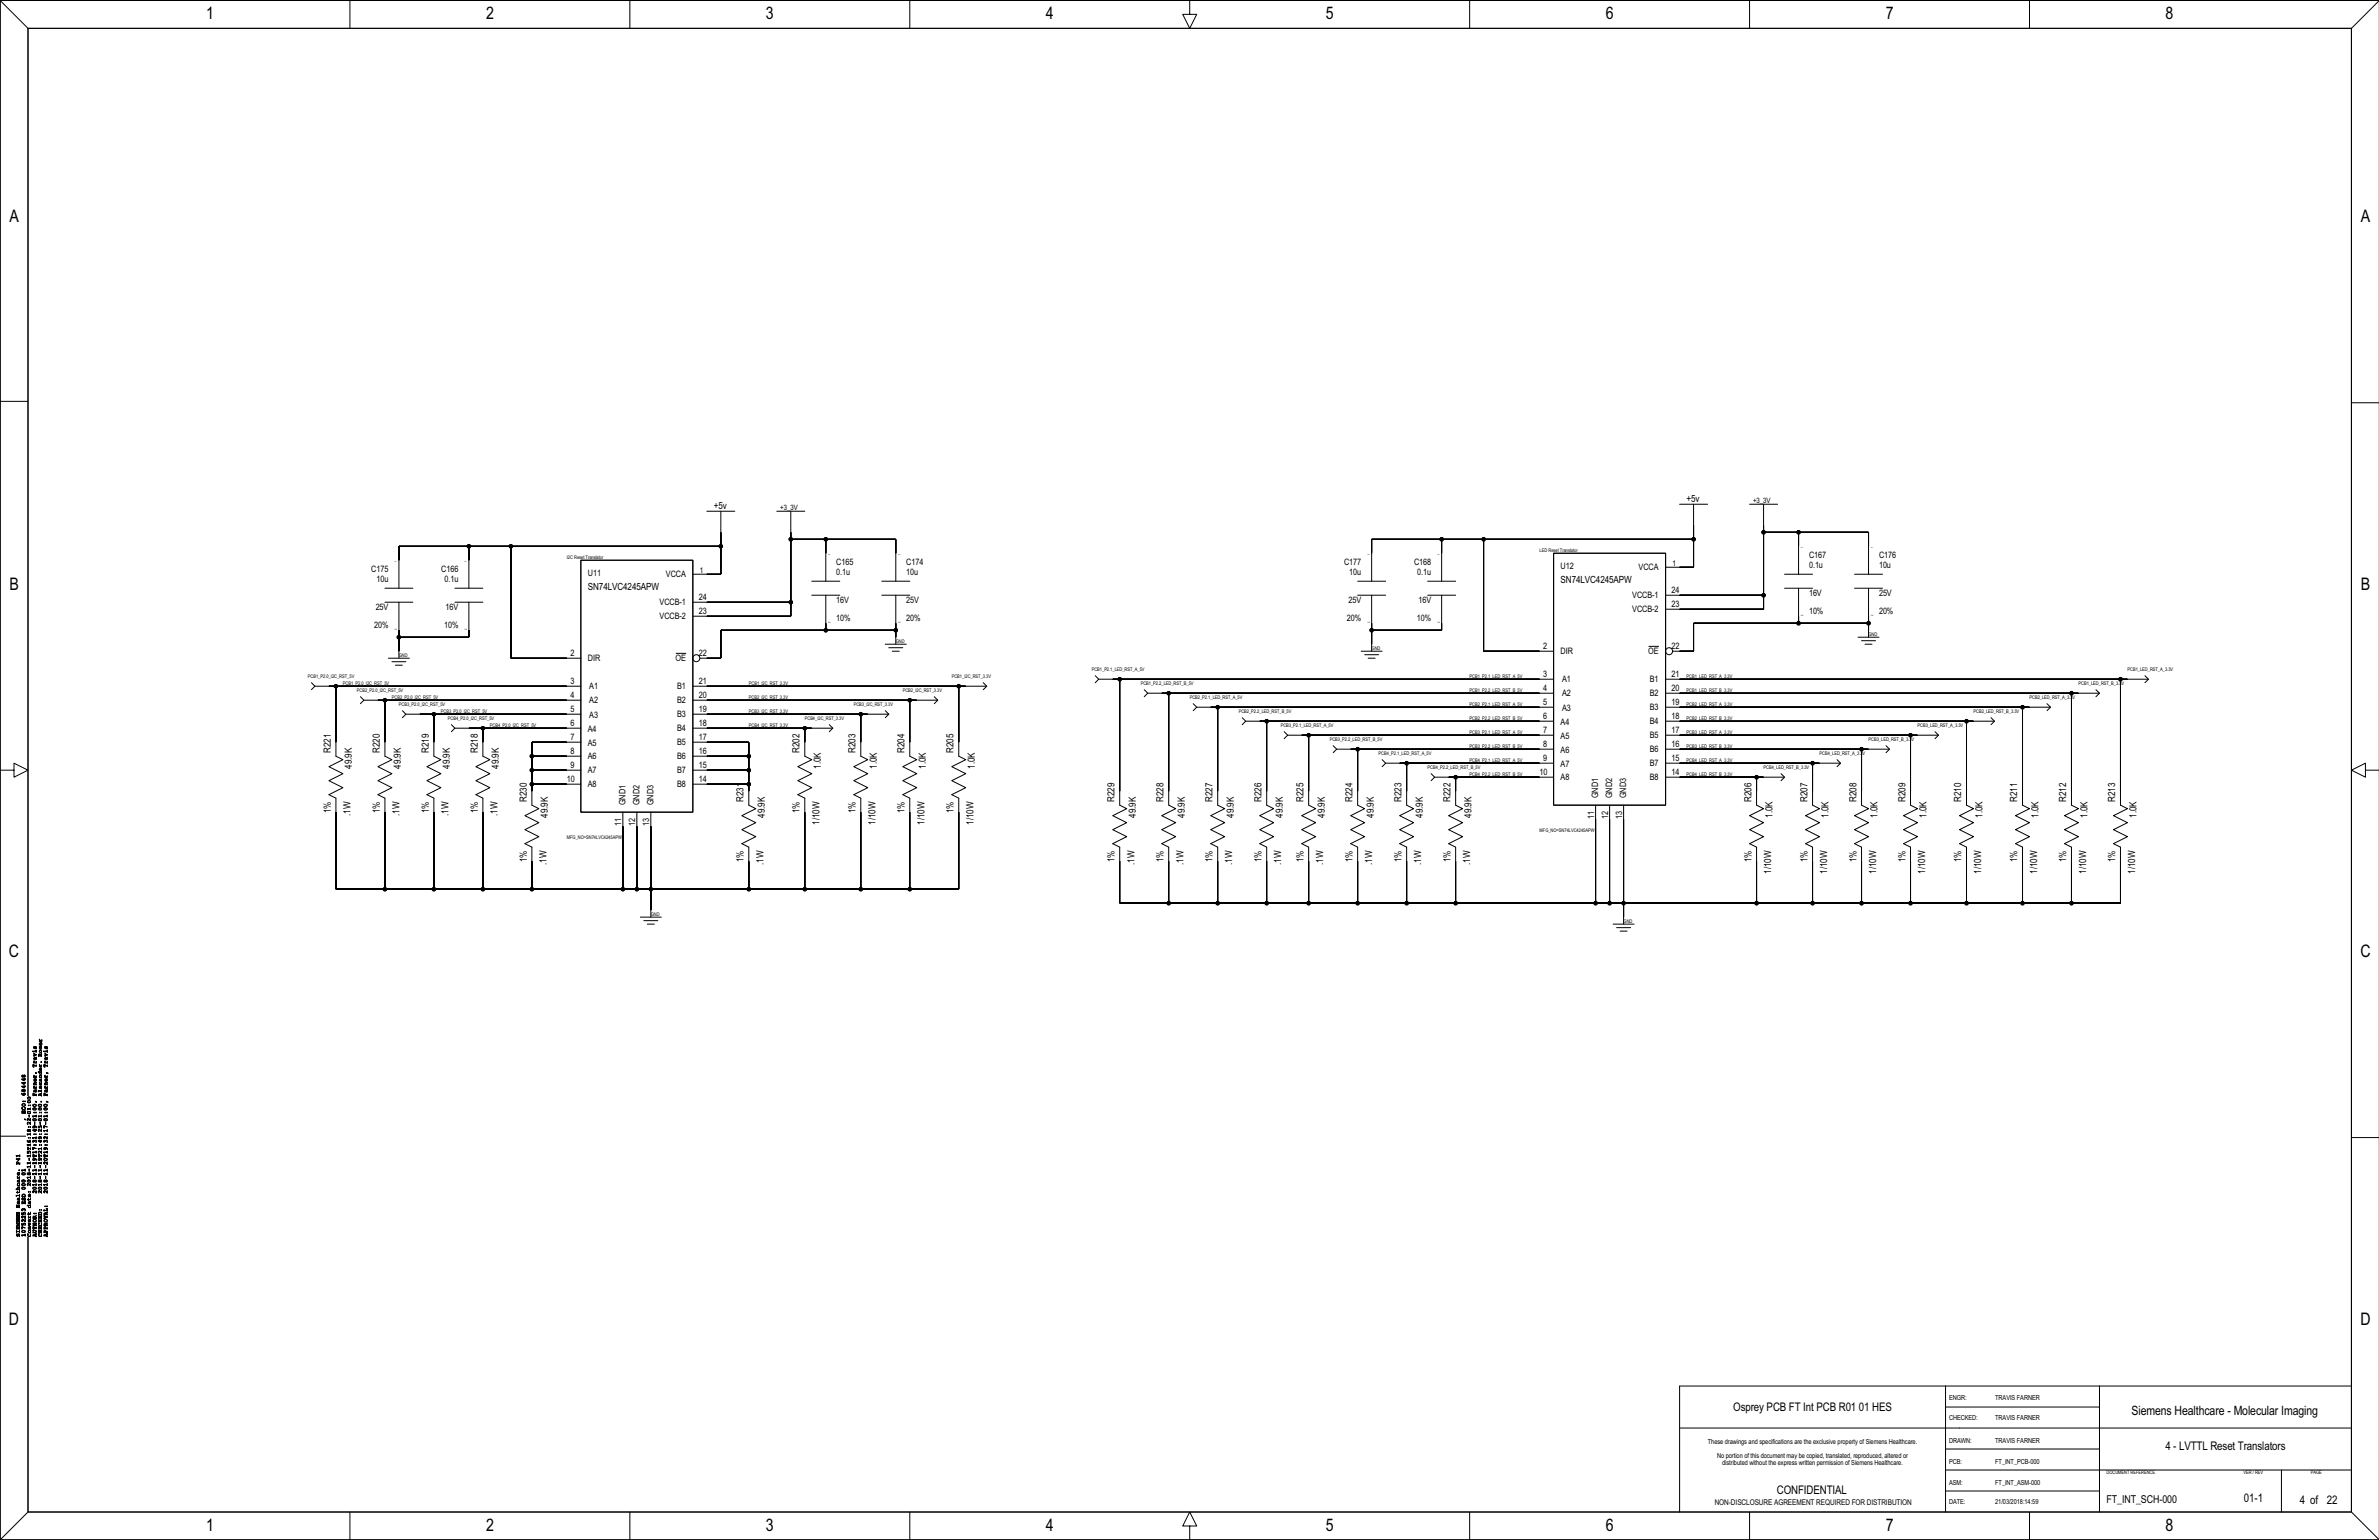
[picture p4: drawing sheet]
<svg xmlns="http://www.w3.org/2000/svg" width="863mm" height="559mm" viewBox="0 0 863 559" stroke-linecap="round" stroke-linejoin="round" font-family="sans-serif">
<defs><g id="words">
<g font-size="6.3">
<text x="74.8" y="7.1">1</text>
<text x="176.4" y="7.1">2</text>
<text x="277.9" y="7.1">3</text>
<text x="379.5" y="7.1">4</text>
<text x="481.1" y="7.1">5</text>
<text x="582.7" y="7.1">6</text>
<text x="684.2" y="7.1">7</text>
<text x="785.8" y="7.1">8</text>
<text x="3.4" y="80.7">A</text>
<text x="856.6" y="80.7">A</text>
<text x="3.4" y="214">B</text>
<text x="856.6" y="214">B</text>
<text x="3.3" y="347.3">C</text>
<text x="856.5" y="347.3">C</text>
<text x="3.3" y="480.7">D</text>
<text x="856.5" y="480.7">D</text>
<text x="74.8" y="555.6">1</text>
<text x="176.4" y="555.6">2</text>
<text x="277.9" y="555.6">3</text>
<text x="379.5" y="555.6">4</text>
<text x="481.1" y="555.6">5</text>
<text x="582.7" y="555.6">6</text>
<text x="684.2" y="555.6">7</text>
<text x="785.8" y="555.6">8</text>
</g>
<text font-size="4.7" x="773.5" y="513.6">Siemens Healthcare - Molecular Imaging</text>
<g font-size="4.3">
<text x="628.9" y="511.8">Osprey PCB FT Int PCB R01 01 HES</text>
<text x="785.7" y="526.3">4 - LVTTL Reset Translators</text>
<text x="644.8" y="542">CONFIDENTIAL</text>
<text x="814.2" y="545.2">01-1</text>
<text x="834.6" y="545.7">4 of</text>
<text x="844.4" y="545.7">22</text>
</g>
<text font-size="3.9" x="764.4" y="545.2">FT_INT_SCH-000</text>
<g font-size="3.6">
<text x="259" y="184.7">+5v</text>
<text x="612" y="182.2">+5v</text>
<text x="213.3" y="214.1">SN74LVC4245APW</text>
<text x="566.3" y="211.5">SN74LVC4245APW</text>
<text x="120" y="273.1" transform="rotate(-90 120 273.1)">R221</text>
<text x="137.8" y="273.1" transform="rotate(-90 137.8 273.1)">R220</text>
<text x="155.6" y="273.1" transform="rotate(-90 155.6 273.1)">R219</text>
<text x="173.3" y="273.1" transform="rotate(-90 173.3 273.1)">R218</text>
<text x="290.1" y="273.1" transform="rotate(-90 290.1 273.1)">R202</text>
<text x="310.5" y="273.1" transform="rotate(-90 310.5 273.1)">R203</text>
<text x="328.2" y="273.1" transform="rotate(-90 328.2 273.1)">R204</text>
<text x="346" y="273.1" transform="rotate(-90 346 273.1)">R205</text>
<text x="127.7" y="279" transform="rotate(-90 127.7 279)">49.9K</text>
<text x="145.5" y="279" transform="rotate(-90 145.5 279)">49.9K</text>
<text x="163.3" y="279" transform="rotate(-90 163.3 279)">49.9K</text>
<text x="181" y="279" transform="rotate(-90 181 279)">49.9K</text>
<text x="297.8" y="279" transform="rotate(-90 297.8 279)">1.0K</text>
<text x="318.2" y="279" transform="rotate(-90 318.2 279)">1.0K</text>
<text x="335.9" y="279" transform="rotate(-90 335.9 279)">1.0K</text>
<text x="353.7" y="279" transform="rotate(-90 353.7 279)">1.0K</text>
<text x="191.1" y="290.9" transform="rotate(-90 191.1 290.9)">R230</text>
<text x="269.8" y="290.9" transform="rotate(-90 269.8 290.9)">R231</text>
<text x="404.4" y="290.9" transform="rotate(-90 404.4 290.9)">R229</text>
<text x="422.2" y="290.9" transform="rotate(-90 422.2 290.9)">R228</text>
<text x="440" y="290.9" transform="rotate(-90 440 290.9)">R227</text>
<text x="457.8" y="290.9" transform="rotate(-90 457.8 290.9)">R226</text>
<text x="473" y="290.9" transform="rotate(-90 473 290.9)">R225</text>
<text x="490.8" y="290.9" transform="rotate(-90 490.8 290.9)">R224</text>
<text x="508.5" y="290.9" transform="rotate(-90 508.5 290.9)">R223</text>
<text x="526.3" y="290.9" transform="rotate(-90 526.3 290.9)">R222</text>
<text x="635.5" y="290.9" transform="rotate(-90 635.5 290.9)">R206</text>
<text x="655.8" y="290.9" transform="rotate(-90 655.8 290.9)">R207</text>
<text x="673.6" y="290.9" transform="rotate(-90 673.6 290.9)">R208</text>
<text x="691.4" y="290.9" transform="rotate(-90 691.4 290.9)">R209</text>
<text x="711.7" y="290.9" transform="rotate(-90 711.7 290.9)">R210</text>
<text x="732" y="290.9" transform="rotate(-90 732 290.9)">R211</text>
<text x="749.8" y="290.9" transform="rotate(-90 749.8 290.9)">R212</text>
<text x="767.6" y="290.9" transform="rotate(-90 767.6 290.9)">R213</text>
<text x="120" y="295.1" transform="rotate(-90 120 295.1)">1%</text>
<text x="127.2" y="296" transform="rotate(-90 127.2 296)">.1W</text>
<text x="137.8" y="295.1" transform="rotate(-90 137.8 295.1)">1%</text>
<text x="145" y="296" transform="rotate(-90 145 296)">.1W</text>
<text x="155.6" y="295.1" transform="rotate(-90 155.6 295.1)">1%</text>
<text x="162.7" y="296" transform="rotate(-90 162.7 296)">.1W</text>
<text x="173.3" y="295.1" transform="rotate(-90 173.3 295.1)">1%</text>
<text x="180.5" y="296" transform="rotate(-90 180.5 296)">.1W</text>
<text x="198.8" y="296.7" transform="rotate(-90 198.8 296.7)">49.9K</text>
<text x="277.5" y="296.7" transform="rotate(-90 277.5 296.7)">49.9K</text>
<text x="290.1" y="295.1" transform="rotate(-90 290.1 295.1)">1%</text>
<text x="297.3" y="299.2" transform="rotate(-90 297.3 299.2)">1/10W</text>
<text x="310.5" y="295.1" transform="rotate(-90 310.5 295.1)">1%</text>
<text x="317.7" y="299.2" transform="rotate(-90 317.7 299.2)">1/10W</text>
<text x="328.2" y="295.1" transform="rotate(-90 328.2 295.1)">1%</text>
<text x="335.4" y="299.2" transform="rotate(-90 335.4 299.2)">1/10W</text>
<text x="346" y="295.1" transform="rotate(-90 346 295.1)">1%</text>
<text x="353.2" y="299.2" transform="rotate(-90 353.2 299.2)">1/10W</text>
<text x="412.1" y="296.7" transform="rotate(-90 412.1 296.7)">49.9K</text>
<text x="429.9" y="296.7" transform="rotate(-90 429.9 296.7)">49.9K</text>
<text x="447.7" y="296.7" transform="rotate(-90 447.7 296.7)">49.9K</text>
<text x="465.4" y="296.7" transform="rotate(-90 465.4 296.7)">49.9K</text>
<text x="480.7" y="296.7" transform="rotate(-90 480.7 296.7)">49.9K</text>
<text x="498.5" y="296.7" transform="rotate(-90 498.5 296.7)">49.9K</text>
<text x="516.2" y="296.7" transform="rotate(-90 516.2 296.7)">49.9K</text>
<text x="534" y="296.7" transform="rotate(-90 534 296.7)">49.9K</text>
<text x="643.2" y="296.7" transform="rotate(-90 643.2 296.7)">1.0K</text>
<text x="663.5" y="296.7" transform="rotate(-90 663.5 296.7)">1.0K</text>
<text x="681.3" y="296.7" transform="rotate(-90 681.3 296.7)">1.0K</text>
<text x="699.1" y="296.7" transform="rotate(-90 699.1 296.7)">1.0K</text>
<text x="719.4" y="296.7" transform="rotate(-90 719.4 296.7)">1.0K</text>
<text x="739.7" y="296.7" transform="rotate(-90 739.7 296.7)">1.0K</text>
<text x="757.5" y="296.7" transform="rotate(-90 757.5 296.7)">1.0K</text>
<text x="775.3" y="296.7" transform="rotate(-90 775.3 296.7)">1.0K</text>
<text x="191.1" y="312.8" transform="rotate(-90 191.1 312.8)">1%</text>
<text x="198.3" y="313.8" transform="rotate(-90 198.3 313.8)">.1W</text>
<text x="269.8" y="312.8" transform="rotate(-90 269.8 312.8)">1%</text>
<text x="277" y="313.8" transform="rotate(-90 277 313.8)">.1W</text>
<text x="404.4" y="312.8" transform="rotate(-90 404.4 312.8)">1%</text>
<text x="411.6" y="313.8" transform="rotate(-90 411.6 313.8)">.1W</text>
<text x="422.2" y="312.8" transform="rotate(-90 422.2 312.8)">1%</text>
<text x="429.4" y="313.8" transform="rotate(-90 429.4 313.8)">.1W</text>
<text x="440" y="312.8" transform="rotate(-90 440 312.8)">1%</text>
<text x="447.2" y="313.8" transform="rotate(-90 447.2 313.8)">.1W</text>
<text x="457.8" y="312.8" transform="rotate(-90 457.8 312.8)">1%</text>
<text x="464.9" y="313.8" transform="rotate(-90 464.9 313.8)">.1W</text>
<text x="473" y="312.8" transform="rotate(-90 473 312.8)">1%</text>
<text x="480.2" y="313.8" transform="rotate(-90 480.2 313.8)">.1W</text>
<text x="490.8" y="312.8" transform="rotate(-90 490.8 312.8)">1%</text>
<text x="497.9" y="313.8" transform="rotate(-90 497.9 313.8)">.1W</text>
<text x="508.5" y="312.8" transform="rotate(-90 508.5 312.8)">1%</text>
<text x="515.7" y="313.8" transform="rotate(-90 515.7 313.8)">.1W</text>
<text x="526.3" y="312.8" transform="rotate(-90 526.3 312.8)">1%</text>
<text x="533.5" y="313.8" transform="rotate(-90 533.5 313.8)">.1W</text>
<text x="635.5" y="312.8" transform="rotate(-90 635.5 312.8)">1%</text>
<text x="642.7" y="317" transform="rotate(-90 642.7 317)">1/10W</text>
<text x="655.8" y="312.8" transform="rotate(-90 655.8 312.8)">1%</text>
<text x="663" y="317" transform="rotate(-90 663 317)">1/10W</text>
<text x="673.6" y="312.8" transform="rotate(-90 673.6 312.8)">1%</text>
<text x="680.8" y="317" transform="rotate(-90 680.8 317)">1/10W</text>
<text x="691.4" y="312.8" transform="rotate(-90 691.4 312.8)">1%</text>
<text x="698.6" y="317" transform="rotate(-90 698.6 317)">1/10W</text>
<text x="711.7" y="312.8" transform="rotate(-90 711.7 312.8)">1%</text>
<text x="718.9" y="317" transform="rotate(-90 718.9 317)">1/10W</text>
<text x="732" y="312.8" transform="rotate(-90 732 312.8)">1%</text>
<text x="739.2" y="317" transform="rotate(-90 739.2 317)">1/10W</text>
<text x="749.8" y="312.8" transform="rotate(-90 749.8 312.8)">1%</text>
<text x="757" y="317" transform="rotate(-90 757 317)">1/10W</text>
<text x="767.6" y="312.8" transform="rotate(-90 767.6 312.8)">1%</text>
<text x="774.7" y="317" transform="rotate(-90 774.7 317)">1/10W</text>
</g>
<g font-size="3.2">
<text x="656.4" y="202.6">C167</text>
<text x="681.8" y="202.6">C176</text>
<text x="134.7" y="207.7">C175</text>
<text x="160.1" y="207.7">C166</text>
<text x="213.3" y="208.9">U11</text>
<text x="241.6" y="209.3">VCCA</text>
<text x="303.5" y="208.7">0.1u</text>
<text x="303.5" y="205.1">C165</text>
<text x="328.9" y="205.1">C174</text>
<text x="328.9" y="208.7">10u</text>
<text x="487.7" y="205.1">C177</text>
<text x="489.6" y="208.7">10u</text>
<text x="513.1" y="205.1">C168</text>
<text x="514.3" y="208.7">0.1u</text>
<text x="566.3" y="206.4">U12</text>
<text x="594.6" y="206.8">VCCA</text>
<text x="656.4" y="206.1">0.1u</text>
<text x="681.8" y="206.1">10u</text>
<text x="136.6" y="211.2">10u</text>
<text x="161.3" y="211.2">0.1u</text>
<text x="606.6" y="215.3">24</text>
<text x="136.3" y="221.4">25V</text>
<text x="161.7" y="221.4">16V</text>
<text x="239.3" y="219.5">VCCB-1</text>
<text x="253.6" y="217.8">24</text>
<text x="303.5" y="218.8">16V</text>
<text x="328.9" y="218.8">25V</text>
<text x="489.3" y="218.8">25V</text>
<text x="514.7" y="218.8">16V</text>
<text x="592.3" y="216.9">VCCB-1</text>
<text x="606.6" y="220.4">23</text>
<text x="656.4" y="216.3">16V</text>
<text x="681.8" y="216.3">25V</text>
<text x="135.8" y="228">20%</text>
<text x="161.1" y="228">10%</text>
<text x="239.3" y="224.5">VCCB-2</text>
<text x="253.6" y="222.9">23</text>
<text x="303.5" y="225.4">10%</text>
<text x="328.9" y="225.4">20%</text>
<text x="488.7" y="225.4">20%</text>
<text x="514.1" y="225.4">10%</text>
<text x="592.3" y="222">VCCB-2</text>
<text x="656.4" y="222.9">10%</text>
<text x="681.8" y="222.9">20%</text>
<text x="207" y="238.1">2</text>
<text x="213.3" y="239.8">DIR</text>
<text x="245.1" y="239.8">OE</text>
<text x="253.6" y="238.1">22</text>
<text x="559.9" y="235.6">2</text>
<text x="566.3" y="237.2">DIR</text>
<text x="598.1" y="237.2">OE</text>
<text x="606.6" y="235.6">22</text>
<text x="559.9" y="245.8">3</text>
<text x="606.6" y="245.8">21</text>
<text x="207" y="248.3">3</text>
<text x="213.8" y="249.9">A1</text>
<text x="245.7" y="249.9">B1</text>
<text x="253.6" y="248.3">21</text>
<text x="559.9" y="250.8">4</text>
<text x="566.8" y="247.4">A1</text>
<text x="598.7" y="247.4">B1</text>
<text x="606.6" y="250.8">20</text>
<text x="207" y="253.4">4</text>
<text x="213.8" y="255">A2</text>
<text x="245.7" y="255">B2</text>
<text x="253.6" y="253.4">20</text>
<text x="559.9" y="255.9">5</text>
<text x="566.8" y="252.5">A2</text>
<text x="566.8" y="257.8">A3</text>
<text x="598.7" y="252.5">B2</text>
<text x="598.7" y="257.6">B3</text>
<text x="606.6" y="255.9">19</text>
<text x="207" y="263.5">6</text>
<text x="207" y="258.4">5</text>
<text x="213.8" y="260.4">A3</text>
<text x="245.7" y="260.1">B3</text>
<text x="253.6" y="263.5">18</text>
<text x="253.6" y="258.4">19</text>
<text x="559.9" y="261">6</text>
<text x="566.3" y="262.9">A4</text>
<text x="598.7" y="262.6">B4</text>
<text x="606.6" y="261">18</text>
<text x="207" y="268.6">7</text>
<text x="213.3" y="265.4">A4</text>
<text x="245.7" y="265.2">B4</text>
<text x="253.6" y="268.6">17</text>
<text x="559.9" y="266.1">7</text>
<text x="566.3" y="268">A5</text>
<text x="598.7" y="267.7">B5</text>
<text x="606.6" y="266.1">17</text>
<text x="207" y="273.7">8</text>
<text x="213.3" y="270.5">A5</text>
<text x="213.3" y="275.6">A6</text>
<text x="245.7" y="275.3">B6</text>
<text x="245.7" y="270.3">B5</text>
<text x="253.6" y="273.7">16</text>
<text x="559.9" y="271.1">8</text>
<text x="566.3" y="273.1">A6</text>
<text x="598.7" y="272.8">B6</text>
<text x="606.6" y="271.1">16</text>
<text x="207" y="278.8">9</text>
<text x="213.3" y="280.7">A7</text>
<text x="245.7" y="280.4">B7</text>
<text x="253.6" y="278.8">15</text>
<text x="558.7" y="281.3">10</text>
<text x="559.9" y="276.2">9</text>
<text x="566.3" y="278.1">A7</text>
<text x="598.7" y="277.9">B7</text>
<text x="606.6" y="281.3">14</text>
<text x="606.6" y="276.2">15</text>
<text x="205.7" y="283.8">10</text>
<text x="213.3" y="285.5">A8</text>
<text x="245.7" y="285.5">B8</text>
<text x="253.6" y="283.8">14</text>
<text x="566.3" y="283">A8</text>
<text x="598.7" y="283">B8</text>
<text x="227" y="292.2" transform="rotate(-90 227 292.2)">GND1</text>
<text x="232" y="292.2" transform="rotate(-90 232 292.2)">GND2</text>
<text x="237.1" y="292.2" transform="rotate(-90 237.1 292.2)">GND3</text>
<text x="579.9" y="289.6" transform="rotate(-90 579.9 289.6)">GND1</text>
<text x="585" y="289.6" transform="rotate(-90 585 289.6)">GND2</text>
<text x="590.1" y="289.6" transform="rotate(-90 590.1 289.6)">GND3</text>
<text x="225.5" y="299.8" transform="rotate(-90 225.5 299.8)">11</text>
<text x="230.5" y="299.8" transform="rotate(-90 230.5 299.8)">12</text>
<text x="235.6" y="299.8" transform="rotate(-90 235.6 299.8)">13</text>
<text x="578.4" y="297.2" transform="rotate(-90 578.4 297.2)">11</text>
<text x="583.5" y="297.2" transform="rotate(-90 583.5 297.2)">12</text>
<text x="588.6" y="297.2" transform="rotate(-90 588.6 297.2)">13</text>
</g>
<g font-size="2.9">
<text x="253.9" y="207.7">1</text>
<text x="606.9" y="205.2">1</text>
<text x="622.2" y="546.2">NON-DISCLOSURE AGREEMENT REQUIRED FOR DISTRIBUTION</text>
</g>
<g font-size="2.7">
<text x="283.1" y="184.9">+3_3V</text>
<text x="636.1" y="182.4">+3_3V</text>
</g>
<g font-size="2.5">
<text x="707.2" y="508">ENGR:</text>
<text x="724" y="508">TRAVIS FARNER</text>
<text x="707.2" y="515.4">CHECKED:</text>
<text x="724" y="515.4">TRAVIS FARNER</text>
<text x="619.7" y="524">These drawings and specifications are the exclusive property of Siemens Healthcare.</text>
<text x="707.2" y="523.5">DRAWN:</text>
<text x="724" y="523.5">TRAVIS FARNER</text>
<text x="623.1" y="529.1">No portion of this document may be copied, translated, reproduced, altered or</text>
<text x="624.9" y="531.6">distributed without the express written permission of Siemens Healthcare.</text>
<text x="707.2" y="531.1">PCB:</text>
<text x="724" y="531.1">FT_INT_PCB-000</text>
<text x="707.2" y="538.7">ASM:</text>
<text x="724" y="538.7">FT_INT_ASM-000</text>
<text x="707.2" y="545.8">DATE:</text>
<text x="724" y="545.8">21/03/2018:14:59</text>
</g>
<g font-size="1.8">
<text x="205.7" y="202.9">I2C Reset Translator</text>
<text x="558.7" y="200.4">LED Reset Translator</text>
<text x="325" y="233.4">GND</text>
<text x="678" y="230.8">GND</text>
<text x="144.7" y="238.4">GND</text>
<text x="497.7" y="235.9">GND</text>
<text x="396.1" y="243.5">PCB1_P2.1_LED_RST_A_5V</text>
<text x="772" y="243.5">PCB1_LED_RST_A_3.3V</text>
<text x="111.7" y="246.1">PCB1_P2.0_I2C_RST_5V</text>
<text x="124.4" y="248.6">PCB1_P2.0_I2C_RST_5V</text>
<text x="129.5" y="251.1">PCB2_P2.0_I2C_RST_5V</text>
<text x="271.7" y="248.6">PCB1_I2C_RST_3.3V</text>
<text x="327.6" y="251.1">PCB2_I2C_RST_3.3V</text>
<text x="345.4" y="246.1">PCB1_I2C_RST_3.3V</text>
<text x="413.9" y="248.6">PCB1_P2.2_LED_RST_B_5V</text>
<text x="533.3" y="251.1">PCB1_P2.2_LED_RST_B_5V</text>
<text x="533.3" y="246.1">PCB1_P2.1_LED_RST_A_5V</text>
<text x="612" y="251.1">PCB1_LED_RST_B_3.3V</text>
<text x="612" y="246.1">PCB1_LED_RST_A_3.3V</text>
<text x="754.2" y="248.6">PCB1_LED_RST_B_3.3V</text>
<text x="142.2" y="253.7">PCB2_P2.0_I2C_RST_5V</text>
<text x="144.7" y="256.2">PCB3_P2.0_I2C_RST_5V</text>
<text x="271.7" y="253.7">PCB2_I2C_RST_3.3V</text>
<text x="309.8" y="256.2">PCB3_I2C_RST_3.3V</text>
<text x="431.7" y="253.7">PCB2_P2.1_LED_RST_A_5V</text>
<text x="533.3" y="256.2">PCB2_P2.1_LED_RST_A_5V</text>
<text x="612" y="256.2">PCB2_LED_RST_A_3.3V</text>
<text x="736.4" y="253.7">PCB2_LED_RST_A_3.3V</text>
<text x="160" y="258.8">PCB3_P2.0_I2C_RST_5V</text>
<text x="162.5" y="261.3">PCB4_P2.0_I2C_RST_5V</text>
<text x="177.8" y="263.8">PCB4_P2.0_I2C_RST_5V</text>
<text x="271.7" y="258.8">PCB3_I2C_RST_3.3V</text>
<text x="271.7" y="263.8">PCB4_I2C_RST_3.3V</text>
<text x="292" y="261.3">PCB4_I2C_RST_3.3V</text>
<text x="449.5" y="258.8">PCB2_P2.2_LED_RST_B_5V</text>
<text x="464.7" y="263.8">PCB3_P2.1_LED_RST_A_5V</text>
<text x="533.3" y="261.3">PCB2_P2.2_LED_RST_B_5V</text>
<text x="612" y="261.3">PCB2_LED_RST_B_3.3V</text>
<text x="695.8" y="263.8">PCB3_LED_RST_A_3.3V</text>
<text x="716.1" y="258.8">PCB2_LED_RST_B_3.3V</text>
<text x="482.5" y="268.9">PCB3_P2.2_LED_RST_B_5V</text>
<text x="533.3" y="266.4">PCB3_P2.1_LED_RST_A_5V</text>
<text x="612" y="266.4">PCB3_LED_RST_A_3.3V</text>
<text x="678" y="268.9">PCB3_LED_RST_B_3.3V</text>
<text x="500.3" y="274">PCB4_P2.1_LED_RST_A_5V</text>
<text x="533.3" y="271.5">PCB3_P2.2_LED_RST_B_5V</text>
<text x="612" y="271.5">PCB3_LED_RST_B_3.3V</text>
<text x="660.2" y="274">PCB4_LED_RST_A_3.3V</text>
<text x="518" y="279.1">PCB4_P2.2_LED_RST_B_5V</text>
<text x="533.3" y="281.6">PCB4_P2.2_LED_RST_B_5V</text>
<text x="533.3" y="276.5">PCB4_P2.1_LED_RST_A_5V</text>
<text x="612" y="281.6">PCB4_LED_RST_B_3.3V</text>
<text x="612" y="276.5">PCB4_LED_RST_A_3.3V</text>
<text x="639.9" y="279.1">PCB4_LED_RST_B_3.3V</text>
<text x="205.7" y="304.5">MFG_NO=SN74LVC4245APW</text>
<text x="558.7" y="301.9">MFG_NO=SN74LVC4245APW</text>
<text x="236.2" y="332.4">GND</text>
<text x="589.1" y="334.9">GND</text>
<text x="764.4" y="535">DOCUMENT REFERENCE</text>
<text x="814.1" y="535">VER / REV</text>
<text x="838.5" y="535">PAGE</text>
</g>
<g font-size="1.1">
<text x="144.1" y="203.8" transform="rotate(-90 144.1 203.8)">1</text>
<text x="169.4" y="203.8" transform="rotate(-90 169.4 203.8)">1</text>
<text x="301.4" y="201.2" transform="rotate(-90 301.4 201.2)">1</text>
<text x="326.8" y="201.2" transform="rotate(-90 326.8 201.2)">1</text>
<text x="497" y="201.2" transform="rotate(-90 497 201.2)">1</text>
<text x="522.4" y="201.2" transform="rotate(-90 522.4 201.2)">1</text>
<text x="654.3" y="198.7" transform="rotate(-90 654.3 198.7)">1</text>
<text x="679.7" y="198.7" transform="rotate(-90 679.7 198.7)">1</text>
<text x="301.4" y="226.1" transform="rotate(-90 301.4 226.1)">2</text>
<text x="326.8" y="226.1" transform="rotate(-90 326.8 226.1)">2</text>
<text x="497" y="226.1" transform="rotate(-90 497 226.1)">2</text>
<text x="522.4" y="226.1" transform="rotate(-90 522.4 226.1)">2</text>
<text x="654.3" y="223.6" transform="rotate(-90 654.3 223.6)">2</text>
<text x="679.7" y="223.6" transform="rotate(-90 679.7 223.6)">2</text>
<text x="144.1" y="228.7" transform="rotate(-90 144.1 228.7)">2</text>
<text x="169.4" y="228.7" transform="rotate(-90 169.4 228.7)">2</text>
</g>
</g></defs>
<g fill="none" stroke="#000" stroke-width=".36">
<path d="M0 .1l10.2 10.2M10.2 10.3h843v538.3h-843zM127 .1v10.2M228.5 .1v10.2M330.1 .1v10.2M431.7 .1v5.1h2.5l-2.5 5.1-2.5-5.1h2.5M533.3 .1v10.2M634.9 .1v10.2M736.4 .1v10.2M863.3 .1h-863.3v558.7M863.3 .2l-10 10.1M0 145.6h10.2"/>
<path d="M853.2 146.1h10.1M144.7 198.2v5.1M144.7 198.2h25.4M144.7 198.2v15.2M144.7 198.2h116.9M170.1 198.2v5.1M170.1 198.2h15.3M170.1 198.2v15.2M185.4 198.2h76.2M185.4 198.2v40.6M256.5 185.5h10.1M261.6 198.2v10.2"/>
<path d="M261.6 193.1v5.1M261.6 185.5v22.9M281.9 185.5h10.1M287 195.7v22.8M287 193.1v2.6M287 195.7h12.6M287 195.7h38M287 185.5v38.1M299.6 195.7v5M299.6 195.7h25.4M299.6 195.7l.1 15.2M325 195.7v5"/>
<path d="M325 195.7v15.2M497.7 195.7v5M497.7 195.7h25.4M497.7 195.7v15.2M497.7 195.7h116.8M523.1 195.7h15.3M523.1 195.7v5M523.1 195.7v15.2M538.3 195.7h76.2M538.4 195.7v40.6M609.5 183h10.1M614.5 195.7v10.1"/>
<path d="M614.5 190.6v5.1M614.5 183v22.8M634.9 183h10.1M639.9 193.1v22.9M639.9 190.6v2.5M639.9 193.1h12.7M639.9 193.1h38.1M639.9 183v38.1M652.6 193.1h25.4M652.6 193.1v5.1M652.6 193.1v15.3M678 193.1v5.1"/>
<path d="M678 193.1v15.3M139.7 218.5h10.1M139.7 213.4h10.1M144.7 218.5v20.3M165.1 218.5h10.1M165.1 213.4h10.1M170.1 218.5v12.7M210.8 203.3h40.6v91.4h-40.6zM251.4 218.5h35.6M251.4 208.4h10.2M256.5 208.4h5.1M256.5 218.5h30.5"/>
<path d="M287 218.5v5.1M294.6 216h10.1M294.6 210.9h10.1M299.7 216l-.1 12.7M320 216h10.1M320 210.9h10.1M325 216v17.8M492.6 216h10.2M492.6 210.9h10.2M497.7 216v20.3M518 216h10.2M518 210.9h10.2"/>
<path d="M523.1 216v12.7M563.7 200.7h40.7v91.5h-40.7zM604.4 205.8h10.1M609.5 205.8h5M609.5 216h30.4M639.9 216v5.1M639.9 216h-35.5M647.5 208.4h10.2M647.5 213.4h10.2M652.6 213.4v12.7M672.9 208.4h10.2M672.9 213.4h10.2"/>
<path d="M678 213.4v17.8M140.9 238.8h7.7M144.7 228.7v2.5M144.7 231.2h25.4M144.7 231.2v5.1M170.1 228.7v2.5M185.4 238.8h20.3M210.8 238.8h-25.4M245.3 237.1h3.6M251.4 223.6h35.6M253.9 238.8h7.7M256.5 238.8h5.1"/>
<path d="M256.5 223.6h30.5M261.6 228.7h38M261.6 228.7v10.1M261.6 228.7h63.4M299.6 226.1v2.6M299.6 228.7h25.4M321.2 233.8h7.7M322.5 235h5.1M323.8 236.3h2.5M325 228.7v2.5M325 226.1v2.6M493.9 236.3h7.6"/>
<path d="M495.2 237.6h5.1M496.5 238.8h2.5M497.7 228.7h25.4M497.7 228.7v5.1M497.7 226.1v2.6M523.1 226.1v2.6M538.4 236.3h20.3M563.8 236.3h-25.4M598.3 234.5h3.5M609.5 236.3h5M609.5 221.1h30.4M614.5 226.1v10.2"/>
<path d="M614.5 236.3h-7.6M614.5 226.1h38.1M639.9 221.1h-35.5M652.6 226.1h25.4M652.6 223.6v2.5M674.2 231.2h7.6M675.5 232.5h5.1M676.8 233.8h2.5M678 226.1v2.6M678 223.6v2.5M678 226.1h-63.5M113 247.7l1.3 1.3-1.3 1.3"/>
<path d="M119.4 249h2.5M121.9 249v25.4l2.5 1.3-5 2.5 5 2.5-5 2.6 5 2.5-5 2.6 2.5 1.2v33M121.9 249v20.3M121.9 249h83.8M130.8 252.8l1.2 1.3-1.2 1.2M137.1 254.1h2.6M139.7 254.1v20.3l2.5 1.3-5.1 2.5 5.1 2.5-5.1 2.6 5.1 2.5-5.1 2.6 2.6 1.2v33M139.7 254.1v15.2M139.7 254.1h66M142.2 240.1h5.1M143.5 241.4h2.5M146 257.9l1.3 1.2-1.3 1.3"/>
<path d="M152.4 259.2h5M157.4 259.2v15.2l2.6 1.3-5.1 2.5 5.1 2.5-5.1 2.6 5.1 2.5-5.1 2.6 2.5 1.2v33M157.4 259.2v10.1M157.4 259.2h48.3M210.8 254.1h-78.8M210.8 249h-96.5M210.8 259.1h-63.5M251.4 249h106.7M251.4 254.1h88.9M251.4 259.1h71.1M256.5 249h91.4M256.5 254.1h73.6"/>
<path d="M256.5 259.2h55.8M312.3 259.2v15.2l2.6 1.3-5.1 2.5 5.1 2.5-5.1 2.6 5.1 2.5-5.1 2.6 2.5 1.2v33M312.3 259.2v10.1M312.3 259.2h2.6M321.2 257.9l1.3 1.2-1.3 1.3M330.1 254.1v20.3l2.6 1.3-5.1 2.5 5.1 2.5-5.1 2.6 5.1 2.5-5.1 2.6 2.5 1.2v33M330.1 254.1v15.2M330.1 254.1h2.6M339 252.8l1.3 1.3-1.3 1.2M347.9 249v25.4l2.5 1.3-5 2.5 5 2.5-5 2.6 5 2.5-5 2.6 2.5 1.2v33M347.9 249v20.3M347.9 249h2.5"/>
<path d="M356.8 247.7l1.3 1.3-1.3 1.3M397.4 245.2l1.3 1.3-1.3 1.2M403.8 246.5h2.5M406.3 246.5v45.7l2.5 1.2-5 2.6 5 2.5-5 2.6 5 2.5-5 2.5 2.5 1.3v20.3M406.3 246.5v40.6M406.3 246.5h152.4M415.2 250.3l1.3 1.2-1.3 1.3M421.5 251.5h2.6M424.1 251.5v40.7l2.5 1.2-5.1 2.6 5.1 2.5-5.1 2.6 5.1 2.5-5.1 2.5 2.6 1.3v20.3M424.1 251.5v35.6M424.1 251.5h134.6M433 255.3l1.2 1.3-1.2 1.3"/>
<path d="M439.3 256.6h2.6M441.9 256.6v35.6l2.5 1.2-5.1 2.6 5.1 2.5-5.1 2.6 5.1 2.5-5.1 2.5 2.6 1.3v20.3M441.9 256.6v30.5M441.9 256.6h116.8M563.7 251.5h-147.2M563.8 246.5h-165.1M563.8 256.6h-129.6M604.4 251.5h157.4M609.5 246.5h159.9M609.5 251.5h142.2M609.5 256.6h124.4M733.9 256.6v35.6l2.5 1.2-5.1 2.6 5.1 2.5-5.1 2.5 5.1 2.6-5.1 2.5 2.6 1.3v20.3"/>
<path d="M733.9 256.6v30.5M733.9 256.6h2.5M742.8 255.3l1.2 1.3-1.2 1.3M744 256.6h-139.6M751.7 251.5v40.7l2.5 1.2-5.1 2.6 5.1 2.5-5.1 2.6 5.1 2.5-5.1 2.5 2.6 1.3v20.3M751.7 251.5v35.6M751.7 251.5h2.5M760.5 250.3l1.3 1.2-1.3 1.3M769.4 246.5v45.7l2.6 1.2-5.1 2.6 5.1 2.5-5.1 2.5 5.1 2.6-5.1 2.5 2.5 1.3v20.3M769.4 246.5v40.6M769.4 246.5h2.6M778.3 245.2l1.3 1.3-1.3 1.2"/>
<path d="M779.6 246.5h-175.2M0 279.5h5.1v-2.6l5.1 2.6-5.1 2.5v-2.5M163.8 263l1.3 1.2-1.3 1.3M170.1 264.2h5.1M175.2 264.2v10.2l2.6 1.3-5.1 2.5 5.1 2.5-5.1 2.6 5.1 2.5-5.1 2.6 2.5 1.2v33M175.2 264.2h30.5M175.2 264.2v5.1M193 269.3v22.9l2.5 1.2-5 2.6 5 2.5-5 2.6 5 2.5-5 2.5 2.5 1.3v15.2M193 274.4h12.7M193 279.5h12.7M193 279.5v5M193 274.4v5.1"/>
<path d="M193 269.3v5.1M193 269.3h12.7M210.8 269.3h-17.8M210.8 279.5h-17.8M210.8 274.4h-17.8M210.8 264.2h-45.7M251.4 279.5h20.3M251.4 264.2h50.8M251.4 274.4h20.3M251.4 269.3h20.3M256.5 264.2h35.5M256.5 274.4h15.2"/>
<path d="M256.5 279.5h15.2M256.5 269.3h15.2M271.7 269.3v22.9l2.6 1.2-5.1 2.6 5.1 2.5-5.1 2.6 5.1 2.5-5.1 2.5 2.5 1.3v15.2M271.7 279.5v5M271.7 274.4v5.1M271.7 269.3v5.1M292 264.2v10.2l2.6 1.3-5.1 2.5 5.1 2.5-5.1 2.6 5.1 2.5-5.1 2.6 2.5 1.2v33M292 264.2v5.1M292 264.2h2.6M300.9 263l1.3 1.2-1.3 1.3M450.7 260.4l1.3 1.3-1.3 1.3M457.1 261.7h2.5"/>
<path d="M459.6 261.7v30.5l2.6 1.2-5.1 2.6 5.1 2.5-5.1 2.6 5.1 2.5-5.1 2.5 2.5 1.3v20.3M459.6 261.7v25.4M459.6 261.7h99.1M466 265.5l1.3 1.3-1.3 1.2M472.3 266.8h2.6M474.9 266.8v25.4l2.5 1.2-5.1 2.6 5.1 2.5-5.1 2.6 5.1 2.5-5.1 2.5 2.6 1.3v20.3M474.9 266.8v20.3M474.9 266.8h83.8M483.8 270.6l1.2 1.2-1.2 1.3M490.1 271.8h2.5M492.6 271.8v20.4l2.6 1.2-5.1 2.6 5.1 2.5-5.1 2.6 5.1 2.5-5.1 2.5 2.5 1.3v20.3M492.6 271.8v15.3"/>
<path d="M492.6 271.8h66.1M501.5 275.7l1.3 1.2-1.3 1.3M507.9 276.9h2.5M510.4 276.9v15.3l2.6 1.2-5.1 2.6 5.1 2.5-5.1 2.6 5.1 2.5-5.1 2.5 2.5 1.3v20.3M510.4 276.9v10.2M510.4 276.9h48.3M563.7 266.8h-96.4M563.8 276.9h-61M563.8 271.8h-78.8M563.8 261.7h-111.8M604.4 276.9h63.5M604.4 266.8h99"/>
<path d="M609.5 261.7h104.1M609.5 266.8h83.8M609.5 276.9h48.2M609.5 271.8h66M657.7 276.9v15.3l2.5 1.2-5 2.6 5 2.5-5 2.6 5 2.5-5 2.5 2.5 1.3v20.3M657.7 276.9v10.2M657.7 276.9h2.5M666.6 275.7l1.3 1.2-1.3 1.3M675.5 271.8v20.4l2.5 1.2-5.1 2.6 5.1 2.5-5.1 2.5 5.1 2.6-5.1 2.5 2.6 1.3v20.3M675.5 271.8v15.3M675.5 271.8h2.5M684.4 270.6l1.2 1.2-1.2 1.3"/>
<path d="M685.6 271.8h-81.2M693.3 266.8v25.4l2.5 1.2-5.1 2.6 5.1 2.5-5.1 2.6 5.1 2.5-5.1 2.5 2.6 1.3v20.3M693.3 266.8v20.3M693.3 266.8h2.5M702.1 265.5l1.3 1.3-1.3 1.2M713.6 261.7v30.5l2.5 1.2-5.1 2.6 5.1 2.5-5.1 2.6 5.1 2.5-5.1 2.5 2.6 1.3v20.3M713.6 261.7v25.4M713.6 261.7h2.5M722.5 260.4l1.2 1.3-1.2 1.3M723.7 261.7h-119.3M858.3 279.5v-2.6l-5.1 2.6 5.1 2.5v-2.5h5M121.9 294.7v27.9"/>
<path d="M139.7 294.7v27.9M157.4 294.7v27.9M175.2 294.7v27.9M193 284.5v2.6M193 284.5h12.7M210.8 284.5h-17.8M226 299.8v22.8M226 294.7v27.9M231.1 299.8v22.8M231.1 294.7v27.9M236.2 299.8v22.8M236.2 294.7v38.1"/>
<path d="M251.4 284.5h20.3M256.5 284.5h15.2M271.7 284.5v2.6M292 294.7v27.9M312.3 294.7v27.9M330.1 294.7v27.9M347.9 294.7v27.9M519.3 280.7l1.3 1.3-1.3 1.3M525.7 282h2.5M528.2 282v10.2l2.5 1.2-5 2.6 5 2.5-5 2.6 5 2.5-5 2.5 2.5 1.3v20.3M528.2 282v5.1M528.2 282h30.5"/>
<path d="M563.7 282h-43.1M579 297.2v30.5M579 292.2v35.5M584.1 297.2v30.5M584.1 292.2v35.5M589.1 297.2v30.5M589.1 292.2v43.1M609.5 282h27.9M637.4 282v10.2l2.5 1.2-5 2.6 5 2.5-5 2.5 5 2.6-5 2.5 2.5 1.3v20.3M637.4 282v5.1M637.4 282h2.5M646.3 280.7l1.2 1.3-1.2 1.3"/>
<path d="M647.5 282h-43.1M193 312.5v10.1M271.7 312.5v10.1M406.3 312.5v15.2M424.1 312.5v15.2M441.9 312.5v15.2M459.6 312.5v15.2M474.9 312.5v15.2M492.6 312.5v15.2M510.4 312.5v15.2M528.2 312.5v15.2M637.4 312.5v15.2"/>
<path d="M657.7 312.5v15.2M675.5 312.5v15.2M693.3 312.5v15.2M713.6 312.5v15.2M733.9 312.5v15.2M751.7 312.5v15.2M769.4 312.5v15.2M121.9 322.6h17.8M121.9 322.6h226M139.7 322.6h17.7M157.4 322.6h17.8M175.2 322.6h17.8"/>
<path d="M193 322.6h33M226 322.6h5.1M231.1 322.6h5.1M232.4 332.8h7.6M233.6 334.1h5.1M234.9 335.3h2.5M236.2 322.6v7.7M236.2 322.6h35.5M271.7 322.6h20.3M292 322.6h20.3M312.3 322.6h17.8M330.1 322.6h17.8"/>
<path d="M406.3 327.7h17.8M424.1 327.7h17.8M441.9 327.7h17.7M459.6 327.7h15.3M474.9 327.7h17.7M492.6 327.7h17.8M510.4 327.7h17.8M528.2 327.7h50.8M579 327.7h5.1M584.1 327.7h5M585.3 335.3h7.7M586.6 336.6h5.1"/>
<path d="M587.9 337.9h2.5M589.1 327.7v5.1M589.1 327.7h48.3M637.4 327.7h20.3M657.7 327.7h17.8M675.5 327.7h17.8M693.3 327.7h20.3M713.6 327.7h20.3M733.9 327.7h17.8M751.7 327.7h17.7M769.4 327.7h-363.1M0 412.3h10.2"/>
<path d="M853.2 412.8h10.1M609.5 518.2h243.7M706 510.6h55.8M706 502.9v45.7M761.8 502.9v45.7M853.2 502.9h-243.7v45.7M706 533.4h147.2M706 525.8h55.8M827.9 533.4v15.2M0 558.8h863.3M10.2 548.6l-10.2 10.2M127 548.6v10.2"/>
<path d="M228.5 548.6v10.2M330.1 548.6v10.2M431.7 553.7h2.5l-2.5-5.1-2.5 5.1h2.5v5.1M533.3 548.6v10.2M634.9 548.6v10.2M706 541h55.8M736.4 548.6v10.2M853.3 548.6l10 10.1"/>
<circle cx="170.1" cy="198.2" r=".64"/>
<circle cx="185.4" cy="198.2" r=".64"/>
<circle cx="261.6" cy="198.2" r=".64"/>
<circle cx="287" cy="195.7" r=".64"/>
<circle cx="299.6" cy="195.7" r=".64"/>
<circle cx="523.1" cy="195.7" r=".63"/>
<circle cx="538.4" cy="195.7" r=".63"/>
<circle cx="614.5" cy="195.7" r=".64"/>
<circle cx="639.9" cy="193.1" r=".64"/>
<circle cx="652.6" cy="193.1" r=".63"/>
<circle cx="287" cy="218.5" r=".63"/>
<circle cx="639.9" cy="216" r=".64"/>
<circle cx="144.7" cy="231.2" r=".63"/>
<circle cx="252.7" cy="238.8" r="1.27"/>
<circle cx="299.6" cy="228.7" r=".63"/>
<circle cx="325" cy="228.7" r=".63"/>
<circle cx="497.7" cy="228.7" r=".63"/>
<circle cx="605.7" cy="236.3" r="1.27"/>
<circle cx="652.6" cy="226.1" r=".63"/>
<circle cx="678" cy="226.1" r=".63"/>
<circle cx="121.9" cy="249" r=".63"/>
<circle cx="139.7" cy="254.1" r=".63"/>
<circle cx="157.4" cy="259.2" r=".63"/>
<circle cx="312.3" cy="259.2" r=".63"/>
<circle cx="330.1" cy="254.1" r=".63"/>
<circle cx="347.9" cy="249" r=".63"/>
<circle cx="406.3" cy="246.5" r=".64"/>
<circle cx="424.1" cy="251.5" r=".64"/>
<circle cx="441.9" cy="256.6" r=".63"/>
<circle cx="733.9" cy="256.6" r=".64"/>
<circle cx="751.7" cy="251.5" r=".63"/>
<circle cx="769.4" cy="246.5" r=".63"/>
<circle cx="175.2" cy="264.2" r=".63"/>
<circle cx="193" cy="274.4" r=".63"/>
<circle cx="193" cy="279.5" r=".63"/>
<circle cx="271.7" cy="274.4" r=".63"/>
<circle cx="271.7" cy="279.5" r=".63"/>
<circle cx="292" cy="264.2" r=".63"/>
<circle cx="459.6" cy="261.7" r=".63"/>
<circle cx="474.9" cy="266.8" r=".63"/>
<circle cx="492.6" cy="271.8" r=".63"/>
<circle cx="510.4" cy="276.9" r=".63"/>
<circle cx="657.7" cy="276.9" r=".64"/>
<circle cx="675.5" cy="271.8" r=".63"/>
<circle cx="693.3" cy="266.8" r=".63"/>
<circle cx="713.6" cy="261.7" r=".64"/>
<circle cx="193" cy="284.5" r=".63"/>
<circle cx="271.7" cy="284.5" r=".63"/>
<circle cx="528.2" cy="282" r=".63"/>
<circle cx="637.4" cy="282" r=".63"/>
<circle cx="139.7" cy="322.6" r=".63"/>
<circle cx="157.4" cy="322.6" r=".63"/>
<circle cx="175.2" cy="322.6" r=".63"/>
<circle cx="193" cy="322.6" r=".63"/>
<circle cx="226" cy="322.6" r=".63"/>
<circle cx="231.1" cy="322.6" r=".63"/>
<circle cx="236.2" cy="322.6" r=".63"/>
<circle cx="271.7" cy="322.6" r=".63"/>
<circle cx="292" cy="322.6" r=".63"/>
<circle cx="312.3" cy="322.6" r=".63"/>
<circle cx="330.1" cy="322.6" r=".63"/>
<circle cx="424.1" cy="327.7" r=".64"/>
<circle cx="441.9" cy="327.7" r=".63"/>
<circle cx="459.6" cy="327.7" r=".63"/>
<circle cx="474.9" cy="327.7" r=".63"/>
<circle cx="492.6" cy="327.7" r=".63"/>
<circle cx="510.4" cy="327.7" r=".63"/>
<circle cx="528.2" cy="327.7" r=".63"/>
<circle cx="579" cy="327.7" r=".64"/>
<circle cx="584.1" cy="327.7" r=".63"/>
<circle cx="589.1" cy="327.7" r=".63"/>
<circle cx="637.4" cy="327.7" r=".63"/>
<circle cx="657.7" cy="327.7" r=".64"/>
<circle cx="675.5" cy="327.7" r=".63"/>
<circle cx="693.3" cy="327.7" r=".63"/>
<circle cx="713.6" cy="327.7" r=".64"/>
<circle cx="733.9" cy="327.7" r=".64"/>
<circle cx="751.7" cy="327.7" r=".63"/>
</g>
<g fill="#000">
<circle cx="170.1" cy="198.2" r=".64"/>
<circle cx="185.4" cy="198.2" r=".64"/>
<circle cx="261.6" cy="198.2" r=".64"/>
<circle cx="287" cy="195.7" r=".64"/>
<circle cx="299.6" cy="195.7" r=".64"/>
<circle cx="523.1" cy="195.7" r=".63"/>
<circle cx="538.4" cy="195.7" r=".63"/>
<circle cx="614.5" cy="195.7" r=".64"/>
<circle cx="639.9" cy="193.1" r=".64"/>
<circle cx="652.6" cy="193.1" r=".63"/>
<circle cx="287" cy="218.5" r=".63"/>
<circle cx="639.9" cy="216" r=".64"/>
<circle cx="144.7" cy="231.2" r=".63"/>
<circle cx="299.6" cy="228.7" r=".63"/>
<circle cx="325" cy="228.7" r=".63"/>
<circle cx="497.7" cy="228.7" r=".63"/>
<circle cx="652.6" cy="226.1" r=".63"/>
<circle cx="678" cy="226.1" r=".63"/>
<circle cx="121.9" cy="249" r=".63"/>
<circle cx="139.7" cy="254.1" r=".63"/>
<circle cx="157.4" cy="259.2" r=".63"/>
<circle cx="312.3" cy="259.2" r=".63"/>
<circle cx="330.1" cy="254.1" r=".63"/>
<circle cx="347.9" cy="249" r=".63"/>
<circle cx="406.3" cy="246.5" r=".64"/>
<circle cx="424.1" cy="251.5" r=".64"/>
<circle cx="441.9" cy="256.6" r=".63"/>
<circle cx="733.9" cy="256.6" r=".64"/>
<circle cx="751.7" cy="251.5" r=".63"/>
<circle cx="769.4" cy="246.5" r=".63"/>
<circle cx="175.2" cy="264.2" r=".63"/>
<circle cx="193" cy="274.4" r=".63"/>
<circle cx="193" cy="279.5" r=".63"/>
<circle cx="271.7" cy="274.4" r=".63"/>
<circle cx="271.7" cy="279.5" r=".63"/>
<circle cx="292" cy="264.2" r=".63"/>
<circle cx="459.6" cy="261.7" r=".63"/>
<circle cx="474.9" cy="266.8" r=".63"/>
<circle cx="492.6" cy="271.8" r=".63"/>
<circle cx="510.4" cy="276.9" r=".63"/>
<circle cx="657.7" cy="276.9" r=".64"/>
<circle cx="675.5" cy="271.8" r=".63"/>
<circle cx="693.3" cy="266.8" r=".63"/>
<circle cx="713.6" cy="261.7" r=".64"/>
<circle cx="193" cy="284.5" r=".63"/>
<circle cx="271.7" cy="284.5" r=".63"/>
<circle cx="528.2" cy="282" r=".63"/>
<circle cx="637.4" cy="282" r=".63"/>
<circle cx="139.7" cy="322.6" r=".63"/>
<circle cx="157.4" cy="322.6" r=".63"/>
<circle cx="175.2" cy="322.6" r=".63"/>
<circle cx="193" cy="322.6" r=".63"/>
<circle cx="226" cy="322.6" r=".63"/>
<circle cx="231.1" cy="322.6" r=".63"/>
<circle cx="236.2" cy="322.6" r=".63"/>
<circle cx="271.7" cy="322.6" r=".63"/>
<circle cx="292" cy="322.6" r=".63"/>
<circle cx="312.3" cy="322.6" r=".63"/>
<circle cx="330.1" cy="322.6" r=".63"/>
<circle cx="424.1" cy="327.7" r=".64"/>
<circle cx="441.9" cy="327.7" r=".63"/>
<circle cx="459.6" cy="327.7" r=".63"/>
<circle cx="474.9" cy="327.7" r=".63"/>
<circle cx="492.6" cy="327.7" r=".63"/>
<circle cx="510.4" cy="327.7" r=".63"/>
<circle cx="528.2" cy="327.7" r=".63"/>
<circle cx="579" cy="327.7" r=".64"/>
<circle cx="584.1" cy="327.7" r=".63"/>
<circle cx="589.1" cy="327.7" r=".63"/>
<circle cx="637.4" cy="327.7" r=".63"/>
<circle cx="657.7" cy="327.7" r=".64"/>
<circle cx="675.5" cy="327.7" r=".63"/>
<circle cx="693.3" cy="327.7" r=".63"/>
<circle cx="713.6" cy="327.7" r=".64"/>
<circle cx="733.9" cy="327.7" r=".64"/>
<circle cx="751.7" cy="327.7" r=".63"/>
</g>
<path d="M5.5 418.7h2.3v30.1h-2.3z" fill-rule="evenodd" fill="#fff"/>
<g fill="none" stroke="#000" stroke-width=".36">
<path d="M5.9 419.4h1.2l.1-.4v.7l-.1-.3h-1.1v.4zM5.9 433.7h1.2l.1-.4v.9l-.1-.4h-1.1l-.1 .3zM5.9 420.5l1.3-.2v.4l-.4-.2-.1 .6zM6 440l.3-.1-.2 .4 .3 .3a.47 .47 0 0 1 .2-.6 .47 .47 0 0 1 .6 .1v.6h-.4l.3-.2-.2-.5-.6 .7-.3-.2zM6 437.3l1.2-.1v.4l-.6-.2v.6l.6-.2v.4h-1.2v-.4l.5 .2v-.6l-.5 .2zM6 420.5h.7v.5zM6.1 421.6h.5l.1 .6h.4l.1-.3v.5l-1.2 .1zM6.1 421.7l.5 .1v.4h-.5zM6.3 432.1l.1 .5h.5l.2-.6 .1 .6-.9 .3-.3-.2 .3-.1zM6.3 426.8l.3 .6h.5l.1-.4v.7l-.1-.3h-.7l-.1 .3 .2-.3zM6.3 434.8l.9-.2v.9h-.5l-.1-.7-.2 .1-.1 .6zM6.3 428.3l.8-.1 .1-.2v1l-.5-.1-.1-.6-.2 .1-.1 .5z"/>
<path d="M6.4 436l.4-.1v.9l.3-.3-.1-.6a.49 .49 0 0 1 .1 .7 .49 .49 0 0 1-.7 .2 .49 .49 0 0 1 0-.8zM6.4 430.8l.8-.2v.4l-.6-.1-.3 .2 .3 .4 .6-.2v.4h-1.3v-.2h.5zM6.4 425.6l.4-.1v.8l.3-.3-.1-.5a.49 .49 0 0 1 .1 .7 .49 .49 0 0 1-.7 .1 .49 .49 0 0 1 0-.7zM6.4 436.1l.3-.1v.8l-.4-.3zM6.4 425.7l.3-.2v.8l-.4-.2zM6.7 434.8l.4 .3v.3l-.4-.1zM6.7 428.3l.4 .2-.2 .5zM6.9 424.4l.6 .4-.6-.1zM6 447.8h.3l-.2 .4 .3 .2a.47 .47 0 0 1 .2-.5 .47 .47 0 0 1 .6 .1v.6h-.4l.3-.3-.2-.5-.6 .8-.3-.3zM6 445.1h.3l-.2 .1v.6h.4l-.1-.4h.4l-.2 .4h.5v-.7h-.3h.4v1h-1.2zM6 443.7h1.2v.4l-.1-.2h-1l.7 .3-.7 .4h1l.1-.2v.4h-1.2v-.2l.7-.4zM6 442.5h.3l-.2 .1v.6h.4l-.1-.4h.4l-.2 .4h.5v-.7l-.3-.1h.4v1h-1.2z"/>
<path d="M6 441.1l1.2 .1-1.1 .7h1l.1-.2v.5l-1.1-.2-.1 .2v-.3l1.1-.6h-1l-.1 .2zM6 446.4l.1 .4h1l.1-.4v.8l-.1-.3h-1l-.1 .4z"/>
<circle cx="6.7" cy="429.8" r=".45"/>
</g>
<path d="M7.5 424h2.3v24.8h-2.3z" fill-rule="evenodd" fill="#fff"/>
<g fill="none" stroke="#000" stroke-width=".36">
<path d="M7.9 424.6h1.2l.1-.4v.8l-.1-.4h-1.1v.4zM7.9 440l.1 .6h.4a.44 .44 0 0 1 .4-.7 .44 .44 0 0 1 .3 .7l-.1 .1 .1-.4-.3-.3-.4 .3 .1 .3h-.6zM8 438.7h.6a.4 .4 0 0 1 .6 .1 .4 .4 0 0 1-.2 .6v-.6l-.2-.1-.3 .4-.2-.3h-.3v.6zM8 435.9h.3l-.2 .1v.6h.4l-.1-.4 .4 .1-.2 .3h.5v-.6l-.3-.1h.4v1h-1.2zM8 434.7h.3l-.3 .4 .4 .3a.48 .48 0 0 1 .2-.6 .48 .48 0 0 1 .6 .1v.6h-.4a.36 .36 0 0 0 .3-.4 .36 .36 0 0 0-.4-.3l-.4 .7-.3-.2zM8 430.9l.6-.1a.41 .41 0 0 1 .6 .4 .41 .41 0 0 1-.6 .3h-.5zM8 429.6l.6-.1a.41 .41 0 0 1 .6 .4 .41 .41 0 0 1-.6 .3l-.7-.2zM8 428.3l.6-.1a.43 .43 0 0 1 .6 .4 .43 .43 0 0 1-.6 .4l-.7-.3zM8 425.7l.6-.2a.43 .43 0 0 1 .6 .4 .43 .43 0 0 1-.6 .4h-.2a.44 .44 0 0 1-.4-.1 .44 .44 0 0 1 0-.5zM8 428.4a.55 .55 0 0 1 .7-.2 .55 .55 0 0 1 .3 .6 .61 .61 0 0 1-1-.4zM8 425.8v-.1a.55 .55 0 0 1 .7-.1 .55 .55 0 0 1 .3 .5 .61 .61 0 0 1-1-.3zM8 431a.56 .56 0 0 1 .7-.2 .56 .56 0 0 1 .3 .6 .56 .56 0 0 1-.6 .1 .56 .56 0 0 1-.4-.5z"/>
<path d="M8 429.6a.56 .56 0 0 1 .7-.1 .56 .56 0 0 1 .3 .6 .56 .56 0 0 1-.6 .1 .56 .56 0 0 1-.4-.6zM8.1 433.6a.58 .58 0 0 1 .7-.2 .58 .58 0 0 1 .3 .7h-1zM8.1 433.4l.8-.1 .3 1h-1.2zM7.9 448.1h1.2v-.3l.1 .8-.1-.4h-1.1v.4zM7.9 446.7l.7-.3a.48 .48 0 0 1 .6 .6 .48 .48 0 0 1-.8 .3l-.4-.2zM7.9 445.2l1.3 .4-1.2-.3 .1 .6h-.2zM7.9 444l.1 .5h.4a.45 .45 0 0 1 .3-.7 .45 .45 0 0 1 .5 .4l-.2 .5 .1-.5-.3-.3-.4 .3 .1 .3h-.6zM8 442.6h.4l.7 .7 .1-.8v.9l-.4-.3a.42 .42 0 0 0-.4-.4 .42 .42 0 0 0-.4 .4l.2 .2-.3-.2zM8 441.3h.4l.7 .7 .1-.8v.8l-.4-.2a.42 .42 0 0 0-.4-.4 .42 .42 0 0 0-.4 .4l.2 .2-.3-.2zM8 446.7a.56 .56 0 0 1 .7-.2 .56 .56 0 0 1 .3 .5 .55 .55 0 0 1-.6 .2 .55 .55 0 0 1-.4-.5z"/>
</g>
<path d="M9.5 397.8h2.3v51h-2.3z" fill-rule="evenodd" fill="#fff"/>
<g fill="none" stroke="#000" stroke-width=".36">
<path d="M9.9 398.3l.5-.2a.5 .5 0 0 1 .8 .4 .5 .5 0 0 1-.8 .4l-.4-.2zM10 399.5l.4-.1a.5 .5 0 0 1 .8 .4 .5 .5 0 0 1-.8 .4 .42 .42 0 0 1-.4-.2 .42 .42 0 0 1 0-.5zM10 399.6a.55 .55 0 0 1 .7-.2 .55 .55 0 0 1 .3 .6 .59 .59 0 0 1-.6 .1 .59 .59 0 0 1-.4-.5zM10 398.3a.55 .55 0 0 1 .7-.2 .55 .55 0 0 1 .3 .6 .59 .59 0 0 1-.6 .1 .59 .59 0 0 1-.4-.5zM9.9 419.4h1.2l.1-.4v.8l-.1-.4h-1.1v.4zM9.9 415.4h1.2l.1-.3v.7l-.1-.3h-1.1v.4zM9.9 411.5h1.2l.1-.4v.8l-.1-.3h-1.1v.3zM9.9 402.3h1.2l.1-.3v.8l-.1-.4h-1.1v.4zM9.9 417.7l.1 .6h.4a.44 .44 0 0 1 .1-.6 .44 .44 0 0 1 .7 .2 .44 .44 0 0 1-.2 .6v-.7a.42 .42 0 0 0-.5 .1 .42 .42 0 0 0 0 .5h-.6zM9.9 413.8l.2 .5 .4 .2v-.6h.6a.6 .6 0 0 1-.6 .7 .6 .6 0 0 1-.6-.8zM9.9 410h.6a.38 .38 0 0 1 .5-.1 .38 .38 0 0 1 .2 .5 .38 .38 0 0 1-.5 .2l-.8-.1zM10 416.3h.4l-.3 .1v.3h1v-.3l.1 .7-.1-.3h-1v.4h.3h-.4z"/>
<path d="M10 407.3l.3-.1 .8 .8 .1-.8v.9l-.3-.3a.42 .42 0 0 0-.4-.4 .42 .42 0 0 0-.5 .4l.2 .2-.3-.2zM10 406h.5l.6 .7 .1-.8v.8l-.3-.2a.42 .42 0 0 0-.4-.4 .42 .42 0 0 0-.5 .4l.2 .2-.3-.2zM10 403.4l.6-.1a.41 .41 0 0 1 .6 .4 .41 .41 0 0 1-.6 .4 .46 .46 0 0 1-.5-.1 .46 .46 0 0 1-.1-.6zM10 410h.4v.4h-.4zM10 403.5a.56 .56 0 0 1 .7-.1 .56 .56 0 0 1 .3 .5 .58 .58 0 0 1-.6 .1 .58 .58 0 0 1-.4-.5zM10.3 412.8l.2 .2zM10.3 408.8l.2 .2zM10.3 401l.2 .2zM10.5 404.6l.1 .8zM10.6 413.9h.4v.4h-.4zM10.6 410h.4v.5h-.4zM11 412.8l.2 .2z"/>
<path d="M11 408.8l.2 .2zM11 401l.2 .2zM9.9 427.2h1.2l.1-.4v.8l-.1-.3h-1.1v.4zM9.9 423.3h1.2v-.4l.1 .8-.1-.3h-1.1v.3zM9.9 422h1.2v-.4l.1 .8-.1-.3h-1.1v.3zM9.9 437.3h1.2v-.2l-.1 .3a.45 .45 0 0 1 .1 .7 .45 .45 0 0 1-.7 0 .45 .45 0 0 1 .1-.7l-.6 .2zM9.9 425.7l.8-.1a.39 .39 0 0 1 .5 .2 .39 .39 0 0 1-.2 .5 .39 .39 0 0 1-.5-.2l-.6 .1zM10 429.6l.5-.1 .6 .7 .1-.8v.9l-.3-.2a.42 .42 0 0 0-.4-.5 .42 .42 0 0 0-.5 .4l.2 .2-.3-.2zM10 428.3l.4-.1a.5 .5 0 0 1 .8 .4 .5 .5 0 0 1-.8 .4l-.5-.3zM10 428.4a.55 .55 0 0 1 .7-.2 .55 .55 0 0 1 .3 .6 .63 .63 0 0 1-1-.4zM10 425.7h.4v.4h-.4zM10.3 440l.1 .5h.6l.1-.7v.7l-.8 .3-.3-.2 .3-.1z"/>
<path d="M10.3 434.8l.1 .5h.6l.1-.7v.7l-.8 .3-.3-.2 .3-.1zM10.3 436.2l.9-.3-.1 .9h-.4v-.6h-.3l-.1 .6zM10.3 432.4l.2 .2zM10.4 433.6l.3-.2v.8zM10.4 433.5l.4-.2v.9l.3-.3-.1-.6a.49 .49 0 0 1 .2 .7 .49 .49 0 0 1-.7 .2 .49 .49 0 0 1-.1-.7zM10.5 424.2l.1 .9zM10.5 420.2l.1 .9zM10.6 425.7h.4v.5h-.4zM10.8 436.2l.3 .2v.4l-.3-.1zM11 432.4l.2 .2zM10 447.7h.3a.5 .5 0 0 0 0 .8 .5 .5 0 0 0 .7-.1 .5 .5 0 0 0-.1-.7 .56 .56 0 0 1 .1 .7 .56 .56 0 0 1-.8 .2 .56 .56 0 0 1-.1-.8zM10.3 445.3l.9-.2v.3l-.6-.1-.3 .2 .2 .3 .7-.1v.4l-.9-.1z"/>
<path d="M10.3 443.7l.9 .5-.8 .6-.1-.4 .1 .2 .7-.4-.7-.3-.1 .2zM10.3 442.7l.5-.2 .1 .8 .1-.8a.49 .49 0 0 1 .2 .6 .49 .49 0 0 1-.7 .2 .49 .49 0 0 1-.2-.6zM10.3 441.2l.3 .5h.5l.1-.4-.1 .8v-.3h-.7l-.1 .2 .2-.3zM10.5 442.7l.2-.1v.7l-.4-.4z"/>
<circle cx="10.7" cy="437.8" r=".38"/>
<circle cx="10.7" cy="446.8" r=".47"/>
<circle cx="10.7" cy="446.8" r=".39"/>
</g>
<path d="M11.5 379.5h2.3v69.3h-2.3z" fill-rule="evenodd" fill="#fff"/>
<g fill="none" stroke="#000" stroke-width=".36">
<path d="M12.3 379.8h.3l-.1 .7 .3-.7 .3 .1 .1 .7-.3-.1 .2-.6h-.3l-.3 .6zM11.9 381.4l.2 .2zM12 396.7h.3h-.2v.7h.4l-.1-.4h.3l-.1 .4h.5l.1-.4v.6h-1.2zM12 386.2h.4l-.3 .1v.3h1l.1-.2v.6l-.1-.3h-1v.4l.3 .1h-.4zM12.3 381.4h.8v-.4l.1 .9-.1-.4h-.7l-.1 .3zM12.3 394.1l.3 .6h.5l.1-.4v.7l-.1-.2-.8 .1 .2-.2zM12.3 393l.9-.3v.4l-.6-.2-.2 .3 .2 .3 .6-.1v.3h-.9zM12.3 390.2l.3 .5h.5l.1-.4-.1 .8v-.3l-.8 .2 .2-.3zM12.3 385l.3 .5h.5l.1-.4v.8l-.1-.3h-.7l-.1 .2zM12.3 382.2l.9 .5-.8 .6-.1-.4 .1 .2 .7-.4-.7-.3-.1 .3zM12.4 395.6l.8-.2-.1 .8h-.4v-.6l-.3 .1v.5zM12.4 383.8l.8-.2-.1 .9h-.4v-.7l-.3 .1v.6z"/>
<path d="M12.4 391.7l.3-.2v.8l-.3-.2zM12.5 391.5h.2v.8l.4-.2-.1-.6a.49 .49 0 0 1 .2 .7 .49 .49 0 0 1-.8 0 .49 .49 0 0 1 .1-.7zM12.7 395.6l.4 .2v.4h-.3zM12.7 383.8l.4 .2v.4h-.3zM12.9 399.5l.6 .4-.6-.1zM12.9 389.1l.6 .4-.6-.1zM11.9 418h1.2l.1-.3v.8l-.1-.4h-1.1v.4zM11.9 412.8h1.2l.1-.3v.7l-.1-.3h-1.1l.1 .4zM11.9 405h1.2l.1-.4v.8l-.1-.4h-1.1v.4zM11.9 416.4l1.3 .4-1.2-.3 .1 .7h-.2zM11.9 410l1.2-.2 .1 .5-.4-.3-.1 .6zM11.9 408.7a.68 .68 0 0 1 .9-.2 .68 .68 0 0 1 .3 .8l-.1-.5-.6-.2 .2 .2a.4 .4 0 0 1-.2 .5 .4 .4 0 0 1-.5-.3z"/>
<path d="M12 418.9h.4l-.3 .1v.4h1v-.3l.1 .6-.1-.3h-1v.4l.3 .1h-.4zM12 413.9l.5 .1a.4 .4 0 0 1 .6 0 .4 .4 0 0 1-.1 .6v-.7h-.3l-.2 .4-.1-.4h-.4l.1 .6zM12 410h.7v.5zM12 406.1l.4-.2a.47 .47 0 0 1 .7 .1 .47 .47 0 0 1 0 .6 .47 .47 0 0 1-.7 .1 .41 .41 0 0 1-.4-.1 .41 .41 0 0 1 0-.5zM12 406.2l.1-.1a.58 .58 0 0 1 .6-.1 .58 .58 0 0 1 .3 .5 .65 .65 0 0 1-1-.3zM12 402.1l.2-.1a.57 .57 0 0 1 .9 0 .57 .57 0 0 1-.1 .8 .57 .57 0 0 1-.8 0l-.3-.3zM12 402.3l.1-.1a.56 .56 0 0 1 .6-.1 .56 .56 0 0 1 .3 .5 .65 .65 0 0 1-1-.3zM12 400.8l.7-.1a.42 .42 0 0 1 .5 .4 .42 .42 0 0 1-.5 .4 .5 .5 0 0 1-.6-.1 .5 .5 0 0 1-.1-.6zM12 400.9h.1a.56 .56 0 0 1 .6-.2 .56 .56 0 0 1 .3 .6 .65 .65 0 0 1-1-.4zM12 408.8l.5-.1v.5h-.5zM12.3 415.3l.2 .3zM12.3 411.4l.2 .3z"/>
<path d="M12.3 403.6l.2 .2zM12.5 407.2l.2 .9zM13 415.3l.2 .3zM13 411.4l.2 .3zM13 403.6l.2 .2zM11.9 429.8h1.2l.1-.3v.7l-.1-.3h-1.1v.3zM11.9 425.9h1.2l.1-.4v.8l-.1-.3h-1.1l.1 .3zM11.9 424.6h1.2l.1-.4v.8l-.1-.4h-1.1v.4zM11.9 422h1.2v-.4l.1 .8-.1-.3h-1.1v.3zM11.9 420.5a.66 .66 0 0 1 .9-.2 .66 .66 0 0 1 .3 .8l-.1-.6-.6-.1a.37 .37 0 0 1 .2 .5 .37 .37 0 0 1-.5 .1 .37 .37 0 0 1-.2-.5zM12 432.2l.3-.1 .8 .7 .1-.7v.8l-.3-.2a.42 .42 0 0 0-.4-.5 .42 .42 0 0 0-.5 .4l.2 .3-.3-.3zM12 430.9l.4-.1a.47 .47 0 0 1 .8 .4 .47 .47 0 0 1-.8 .3 .41 .41 0 0 1-.4-.1 .41 .41 0 0 1 0-.5z"/>
<path d="M12 431h.1a.47 .47 0 0 1 .6-.2 .47 .47 0 0 1 .2 .6h-.7zM12 428.3l.4-.1a.46 .46 0 0 1 .6 0 .46 .46 0 0 1 .2 .5l-1 .2-.3-.2zM12 420.5h.5v.4h-.5zM12.5 426.8l.2 .9zM12.5 422.9l.2 .9zM12 448.1l1.2-.6v.5l-.1-.2-.3 .1v.5l.3 .2 .1-.2v.4l-1.1-.5-.1 .3zM12 446.3l1 .2 .2 .5-1.2 .4v-.4l.1 .2h.7l.3-.3-.3-.4h-.7l-.1 .2zM12 445.1h.4h-.3v.4h1l.1-.3v.7l-.1-.3h-1v.3l.3 .1h-.4zM12 443.8l1.1-.1 .1 .4-.6-.1v.5l.6-.1v.4l-1.2-.1v-.3l.5 .1v-.5l-.5 .1zM12.1 448.1l.6-.2v.5zM12.1 441.4l.2-.2 .3 .3 .5-.5-.4 1h.4v-.3l.1 .5h-1.2zM12.1 441.4l.4 .1 .1 .5h-.5z"/>
<path d="M12.3 440.2l.2 .2zM13 440.2l.2 .2z"/>
<circle cx="12.2" cy="428.5" r=".29"/>
<circle cx="12.9" cy="428.5" r=".29"/>
<circle cx="12.5" cy="443" r=".48"/>
<circle cx="12.6" cy="443" r=".57"/>
</g>
<path d="M13.5 438.4h2.3v10.4h-2.3z" fill="#fff"/>
<g fill="none" stroke="#000" stroke-width=".36">
<path d="M14 446.4l1.2-.1v.4l-.6-.1v.6h.5l.1-.2v.3h-1.2v-.3l.5 .2v-.6l-.5 .1zM14 445.1h.4l-.3 .1v.6h.4l-.1-.4h.4l-.2 .4h.5v-.7h-.3h.4v1h-1.2zM14 442.4l.5 .6 .7-.6-.6 .7 .5 .1 .1-.2v.4l-1.2 .1v-.5l.6 .2-.6-.4zM14 441.2h.4h-.3v.7h.4l-.1-.4h.4l-.2 .4h.5v-.7h-.3l.4-.1v1h-1.2zM14 440.1a.65 .65 0 0 1 .7-.3 .65 .65 0 0 1 .5 .5v.5h-1.2zM14.2 440l.7-.1 .2 .7h-1z"/>
<circle cx="14.4" cy="439" r=".13"/>
<circle cx="15.1" cy="439" r=".13"/>
<circle cx="14.6" cy="444.1" r=".57"/>
<circle cx="14.6" cy="448.1" r=".58"/>
</g>
<path d="M13.5 376.9h2.3v71.9h-2.3z" fill-rule="evenodd" fill="#fff"/>
<g fill="none" stroke="#000" stroke-width=".36">
<path d="M14.3 379.6l1.1 .2 .2 .7-.3-.6h-.3a.43 .43 0 0 1 0 .6 .43 .43 0 0 1-.6 0 .43 .43 0 0 1 0-.6zM14.3 377.1l.3 .6h.5l.1-.4v.7l-.1-.3h-.7l-.1 .3 .2-.3zM14.4 378.5l.4-.1v.8l.3-.2-.1-.6a.48 .48 0 0 1 .1 .7 .48 .48 0 0 1-.7 .1 .48 .48 0 0 1 0-.7zM14.4 378.6l.2-.1v.7l-.2-.2zM13.9 395.8h1.2l.1-.4v.8l-.1-.3h-1.1l-.1 .3zM13.9 388.9l1.3-.2-.2 .3a.47 .47 0 0 1 .1 .7 .47 .47 0 0 1-.7 0 .47 .47 0 0 1 .1-.7h-.5l-.1 .2zM14 397.1l1.2-.6v.5l-.1-.3-.3 .2v.5l.3 .2 .1-.3v.4l-1.1-.4-.1 .3zM14.1 397.1l.6-.2v.5zM14.1 382.5l.4-.1 .1 .3 .6-.5-.6 .9 .6-.2v.4h-1.2zM14.1 382.6l.3-.1 .2 .6h-.5zM14.3 394.3l.5-.3 .1 .9 .1-.9a.51 .51 0 0 1 .2 .7 .51 .51 0 0 1-.6 .3 .51 .51 0 0 1-.3-.7zM14.3 392.8l.4 .4 .5-.5v.4l-.1-.2-.3 .3 .3 .4 .1-.2v.3l-.5-.4-.4 .4v-.3l.1 .1 .2-.3-.2-.3-.1 .2z"/>
<path d="M14.3 387.7l.5-.2v.9l.3-.3-.1-.5a.49 .49 0 0 1 .1 .6 .49 .49 0 0 1-.6 .2 .49 .49 0 0 1-.2-.7zM14.4 391.7l.8-.3v.9h-.5l-.1-.6-.2 .1v.5zM14.4 390.3l.8-.2v.3l-.6-.1-.2 .3 .2 .3 .6-.2v.4h-.9zM14.4 386.2l.2 .6h.5l.1-.4v.8l-.1-.3-.8 .2 .2-.3zM14.4 394.3l.2-.2v.8l-.2-.2zM14.4 387.7l.2-.1v.8l-.2-.2zM14.7 391.7l.4 .2-.2 .4zM14.9 399.5l.6 .4-.6-.1zM14.9 385.2l.6 .3-.6-.1zM13.9 416.7h1.2l.1-.3v.7l-.1-.3h-1.1v.4zM13.9 413.9l1.3-.1v.3l-.4-.1-.1 .6zM13.9 408.6l.1 .6h.4a.45 .45 0 0 1 .2-.6 .45 .45 0 0 1 .6 .2 .45 .45 0 0 1-.2 .6v-.7a.4 .4 0 0 0-.5 0 .4 .4 0 0 0 0 .5h-.6z"/>
<path d="M13.9 405h1.2l.1-.4v.7l-.1-.3h-1.1v.4zM13.9 412.7a.67 .67 0 0 1 .9-.3 .67 .67 0 0 1 .3 .9v-.5l-.7-.3 .2 .2a.4 .4 0 0 1-.3 .6 .4 .4 0 0 1-.4-.6zM14 418.9h.4l-.3 .1v.4h1l.1-.3v.6l-.1-.3h-1v.4h.3l-.4 .1zM14 417.8l.4-.1 .7 .7-.1-.7h.2v.8l-.3-.2a.42 .42 0 0 0-.4-.5 .42 .42 0 0 0-.5 .5l.2 .2-.4-.5zM14 414h.7v.4zM14 410l.4-.2 .7 .7-.1-.6 .2-.1v.8l-.3-.1a.42 .42 0 0 0-.4-.5 .42 .42 0 0 0-.5 .4l.2 .2-.3-.2zM14 406.1l.8-.2a.4 .4 0 0 1 .4 .5 .4 .4 0 0 1-.6 .3h-.2a.41 .41 0 0 1-.4-.1 .41 .41 0 0 1 0-.5zM14 406.2l.1-.1a.56 .56 0 0 1 .6-.1 .56 .56 0 0 1 .3 .5 .65 .65 0 0 1-1-.3zM14 402.1l.2-.1a.57 .57 0 0 1 .8 0 .57 .57 0 0 1 0 .8 .57 .57 0 0 1-.8 0l-.3-.3zM14 402.3l.1-.1a.55 .55 0 0 1 .6-.2 .55 .55 0 0 1 .3 .6 .65 .65 0 0 1-1-.3zM14 400.8l.8-.1a.41 .41 0 0 1 .4 .5 .41 .41 0 0 1-.6 .3h-.2a.43 .43 0 0 1-.5-.2 .43 .43 0 0 1 .1-.5zM14 400.9h.1a.55 .55 0 0 1 .6-.2 .55 .55 0 0 1 .3 .6 .65 .65 0 0 1-1-.4z"/>
<path d="M14 412.7h.5v.4h-.4zM14.4 415.3v.3zM14.4 403.6v.3zM14.5 407.2l.1 .9zM15 415.3l.1 .3zM15 403.6l.1 .3zM13.9 429.8h1.2l.1-.3v.7l-.1-.3h-1.1v.3zM13.9 425.9h1.2l.1-.4v.8l-.1-.3h-1.1l.1 .3zM13.9 424.6h1.2l.1-.4v.7l-.1-.3h-1.1v.4zM13.9 422h1.2l.1-.4v.8l-.1-.3h-1.1v.3zM13.9 420.5a.66 .66 0 0 1 .9-.2 .66 .66 0 0 1 .3 .8l-.1-.6-.6-.1a.37 .37 0 0 1 .2 .5 .37 .37 0 0 1-.5 .1 .37 .37 0 0 1-.2-.5zM14 432.2l.4-.1 .7 .7-.1-.7h.2v.8l-.3-.2a.42 .42 0 0 0-.4-.5 .42 .42 0 0 0-.5 .4l.2 .3-.4-.5z"/>
<path d="M14 430.9l.8-.1a.4 .4 0 0 1 .4 .4 .4 .4 0 0 1-.6 .3h-.2a.41 .41 0 0 1-.4-.1 .41 .41 0 0 1 0-.5zM14 431h.1a.56 .56 0 0 1 .6-.2 .56 .56 0 0 1 .3 .6 .65 .65 0 0 1-1-.4zM14 428.3l.4-.1a.47 .47 0 0 1 .6 0 .47 .47 0 0 1 .1 .6l-.6-.1-.3 .2-.3-.2zM14 420.5h.5v.4h-.4zM14.5 426.8l.1 .9zM14.5 422.9l.1 .9zM14 446.4l1.2-.1v.4l-.6-.1v.6h.5l.1-.2v.3h-1.2v-.3l.5 .2v-.6l-.5 .1zM14 445.1h.4l-.3 .1v.6h.4l-.1-.4h.4l-.2 .4h.5v-.7h-.3h.4v1h-1.2zM14 442.4l.5 .6 .7-.6-.6 .7 .5 .1 .1-.2v.4l-1.2 .1v-.5l.6 .2-.6-.4zM14 441.2h.4h-.3v.7h.4l-.1-.4h.4l-.2 .4h.5v-.7h-.3l.4-.1v1h-1.2zM14 440.1a.65 .65 0 0 1 .7-.3 .65 .65 0 0 1 .5 .5v.5h-1.2zM14.2 440l.7-.1 .2 .7h-1z"/>
<circle cx="14.7" cy="380.3" r=".36"/>
<circle cx="14.7" cy="381.5" r=".5"/>
<circle cx="14.7" cy="381.5" r=".38"/>
<circle cx="14.8" cy="389.4" r=".39"/>
<circle cx="14.4" cy="411.5" r=".13"/>
<circle cx="15.1" cy="411.5" r=".13"/>
<circle cx="14.2" cy="428.5" r=".29"/>
<circle cx="14.4" cy="439" r=".13"/>
<circle cx="14.8" cy="428.5" r=".29"/>
<circle cx="15.1" cy="439" r=".13"/>
<circle cx="14.6" cy="444.1" r=".57"/>
<circle cx="14.6" cy="448.1" r=".58"/>
</g>
<path d="M15.5 379.5h2.3v69.3h-2.3z" fill-rule="evenodd" fill="#fff"/>
<g fill="none" stroke="#000" stroke-width=".36">
<path d="M16.3 379.8h.3l-.3 .4 .2 .3 .3-.7 .3 .1 .1 .6-.3 .1 .2-.4-.2-.4-.3 .7-.3-.1zM15.8 381.4l.3 .2zM16 396.7h.3h-.3v.7h.5l-.1-.4h.4l-.2 .4h.5l.1-.4v.6h-1.2zM16 386.2h.4l-.4 .1v.3h1.1l.1-.2v.6l-.1-.3h-1.1v.4l.4 .1h-.4zM16.3 393l.9-.3v.4l-.6-.2-.3 .3 .3 .3 .6-.1v.3h-.9zM16.3 382.2l.9 .5-.8 .6-.1-.4 .1 .2 .7-.4-.7-.3-.1 .3zM16.3 381.4h.8v-.4l.1 .9-.1-.4h-.7l-.1 .3zM16.3 395.6l.9-.2-.1 .8h-.4v-.6l-.3 .1-.1 .5zM16.3 390.2l.3 .5h.5l.1-.4-.1 .8v-.3h-.7l-.1 .2 .2-.3zM16.3 383.8l.9-.2-.1 .9h-.4v-.7l-.3 .1-.1 .6zM16.4 394l.2 .7h.5l.1-.4v.7l-.1-.2h-.7l-.1 .2 .2-.3zM16.4 391.6l.4-.1v.8l.3-.2-.1-.6a.49 .49 0 0 1 .1 .7 .49 .49 0 0 1-.7 .1 .49 .49 0 0 1 0-.7z"/>
<path d="M16.4 384.9l.2 .6h.5l.1-.4v.8l-.1-.3h-.7l-.1 .2 .2-.3zM16.4 391.7l.3-.2v.8l-.3-.1zM16.8 395.6l.3 .2v.4l-.4-.1zM16.8 383.8l.3 .2v.4l-.4-.1zM16.8 399.5l.7 .5-.7-.2zM16.8 389.1l.7 .4-.7-.1zM15.9 418h1.2l.1-.3v.8l-.1-.4h-1.1v.4zM15.9 410.2h1.2v-.4l.1 .8-.1-.3h-1.1v.3zM15.9 408.5l1.3 .4-1.2-.3 .1 .7h-.2zM15.9 405h1.2l.1-.4v.8l-.1-.4h-1.1v.4zM15.9 416.6a.66 .66 0 0 1 .8-.2 .66 .66 0 0 1 .4 .8v-.5l-.6-.2a.39 .39 0 0 1 0 .6 .39 .39 0 0 1-.6-.2zM16 418.9h.4l-.4 .1v.4h1.1v-.3l.1 .6-.1-.3h-1.1v.4l.4 .1h-.4z"/>
<path d="M16 413.9l.6-.1a.4 .4 0 0 1 .6 .2 .4 .4 0 0 1-.2 .5v-.6h-.3l-.2 .4-.2-.4h-.3v.6zM16 412.5h.3l.8 .7 .1-.7v.8l-.4-.3a.47 .47 0 0 0-.3-.4 .47 .47 0 0 0-.5 .2l.2 .4-.3-.2zM16 406.1l.6-.2a.42 .42 0 0 1 .6 .4 .42 .42 0 0 1-.6 .4h-.5zM16 402.1l.6-.1a.43 .43 0 0 1 .6 .4 .43 .43 0 0 1-.6 .4l-.7-.3zM16 400.8l.6-.1a.43 .43 0 0 1 .6 .4 .43 .43 0 0 1-.6 .4h-.2a.44 .44 0 0 1-.4-.2 .44 .44 0 0 1 0-.5zM16 416.6h.5v.4h-.5zM16 406.1a.56 .56 0 0 1 .7-.1 .56 .56 0 0 1 .3 .5 .56 .56 0 0 1-.6 .2 .56 .56 0 0 1-.4-.6zM16 402.2a.55 .55 0 0 1 .7-.2 .55 .55 0 0 1 .3 .6 .56 .56 0 0 1-.6 .1 .56 .56 0 0 1-.4-.5zM16 400.9a.55 .55 0 0 1 .7-.2 .55 .55 0 0 1 .3 .6 .56 .56 0 0 1-.6 .1 .56 .56 0 0 1-.4-.5zM16.3 415.3l.1 .3zM16.3 403.6l.1 .3zM16.5 407.2l.1 .9z"/>
<path d="M17 415.3l.2 .3zM17 411.4l.2 .3zM17 403.6l.2 .2zM15.9 429.8h1.2l.1-.3v.7l-.1-.3h-1.1v.3zM15.9 425.9h1.2l.1-.4v.8l-.1-.3h-1.1v.3zM15.9 424.6h1.2l.1-.4v.8l-.1-.4h-1.1v.4zM15.9 420.5l.7-.2a.48 .48 0 0 1 .6 .6 .48 .48 0 0 1-.8 .2l-.5-.3zM16 439v.2h1.1v-.6l-.4-.1h.5v1l-.1-.2h-1.1v.2zM16 432.2l.3-.1 .8 .7 .1-.7v.8l-.4-.2a.42 .42 0 0 0-.4-.5 .42 .42 0 0 0-.4 .4l.2 .3zM16 430.9l.6-.1a.41 .41 0 0 1 .6 .4 .41 .41 0 0 1-.6 .3h-.5zM16 428.3l.4-.1a.47 .47 0 0 1 .6 0 .47 .47 0 0 1 .1 .6l-.6-.1-.3 .2-.3-.2zM16 421.7l.3-.1 .8 .8 .1-.8v.8l-.4-.2a.42 .42 0 0 0-.4-.4 .42 .42 0 0 0-.4 .4l.2 .2z"/>
<path d="M16 431a.56 .56 0 0 1 .7-.2 .56 .56 0 0 1 .3 .6 .56 .56 0 0 1-.6 .1 .56 .56 0 0 1-.4-.5zM16 428.3h.4v.5h-.4zM16 420.5a.56 .56 0 0 1 .7-.1 .56 .56 0 0 1 .3 .5 .55 .55 0 0 1-.6 .2 .55 .55 0 0 1-.4-.6zM16.5 426.8l.1 .9zM16.5 422.9l.1 .9zM17 437.6l.2 .2zM16 448.1l1.2-.6v.5l-.1-.2-.3 .1v.5l.3 .2 .1-.2v.4l-1.2-.5v.3zM16 441.1l1.2 .6-1.2 .6v-.5v.2l1.1-.4-1.1-.4v.3zM16 440.3l1.2-.6v.4l-.1-.2-.3 .2v.5l.3 .1v-.2l.1 .4-1.2-.5v.3zM16 448.1l.7-.2v.5zM16 440.3l.7-.2v.5zM16.1 446.5h.5l.1 .6h.4l.1-.4v.6h-1.2z"/>
<path d="M16.1 445.2h.5l.1 .6h.4l.1-.4v.6h-1.2zM16.1 444l.5 .2 .5-.5-.5 .8 .5-.2 .1 .5-1.2-.2v.2zM16.1 446.5h.4l.1 .6h-.6zM16.1 445.3l.4-.1 .1 .6h-.6zM16.1 444h.3l.2 .5h-.6z"/>
<circle cx="16.4" cy="411.5" r=".13"/>
<circle cx="16.4" cy="437.7" r=".13"/>
<circle cx="16.8" cy="428.5" r=".29"/>
<circle cx="16.6" cy="443" r=".48"/>
<circle cx="16.6" cy="443" r=".56"/>
</g>
<path d="M7.5 389.8h2.3v17h-2.3z" fill-rule="evenodd" fill="#fff"/>
<g fill="none" stroke="#000" stroke-width=".36">
<path d="M7.9 394.1l1.3-.1v.4l-.4-.2-.1 .6zM7.9 392.8l1.2-.1 .1 .4-.4-.2-.1 .6zM7.9 391.5l1.2-.1 .1 .4-.4-.2-.1 .6zM7.9 390.3l.3-.2 .3 .2a.38 .38 0 0 1 .6-.1 .38 .38 0 0 1 0 .6 .38 .38 0 0 1-.6-.1h-.5zM7.9 396.6l.2 .6 .4 .1v-.6h.6a.61 .61 0 0 1-.6 .7 .61 .61 0 0 1-.6-.8zM8 395.4h.4a.47 .47 0 0 1 .6 0 .47 .47 0 0 1 .1 .6h-1.1zM8 394.2h.7v.5zM8 392.9h.7v.5zM8 391.6h.7v.5zM8 395.5h.4v.4h-.4zM8 390.3h.4v.4h-.4zM8.3 399.5l.1 .3z"/>
<path d="M8.6 395.5h.4v.4h-.4zM8.6 390.3h.4v.4h-.4zM9 399.5l.2 .3zM8 403.1h.3l-.2 .1v.6h.4l-.1-.4h.4l-.2 .4h.5v-.7h-.3h.4v.9l-1.1-.1-.1 .2zM8 401.8h.3a.54 .54 0 0 0 0 .8 .54 .54 0 0 0 .8-.1 .54 .54 0 0 0-.2-.8 .58 .58 0 0 1 .1 .8 .58 .58 0 0 1-.8 .2 .58 .58 0 0 1-.1-.8zM8.9 405.9l.6 .5-.6-.2z"/>
<circle cx="8.8" cy="397" r=".31"/>
<circle cx="8.6" cy="401" r=".48"/>
<circle cx="8.6" cy="401" r=".56"/>
</g>
<use href="#words"/>
</svg>
